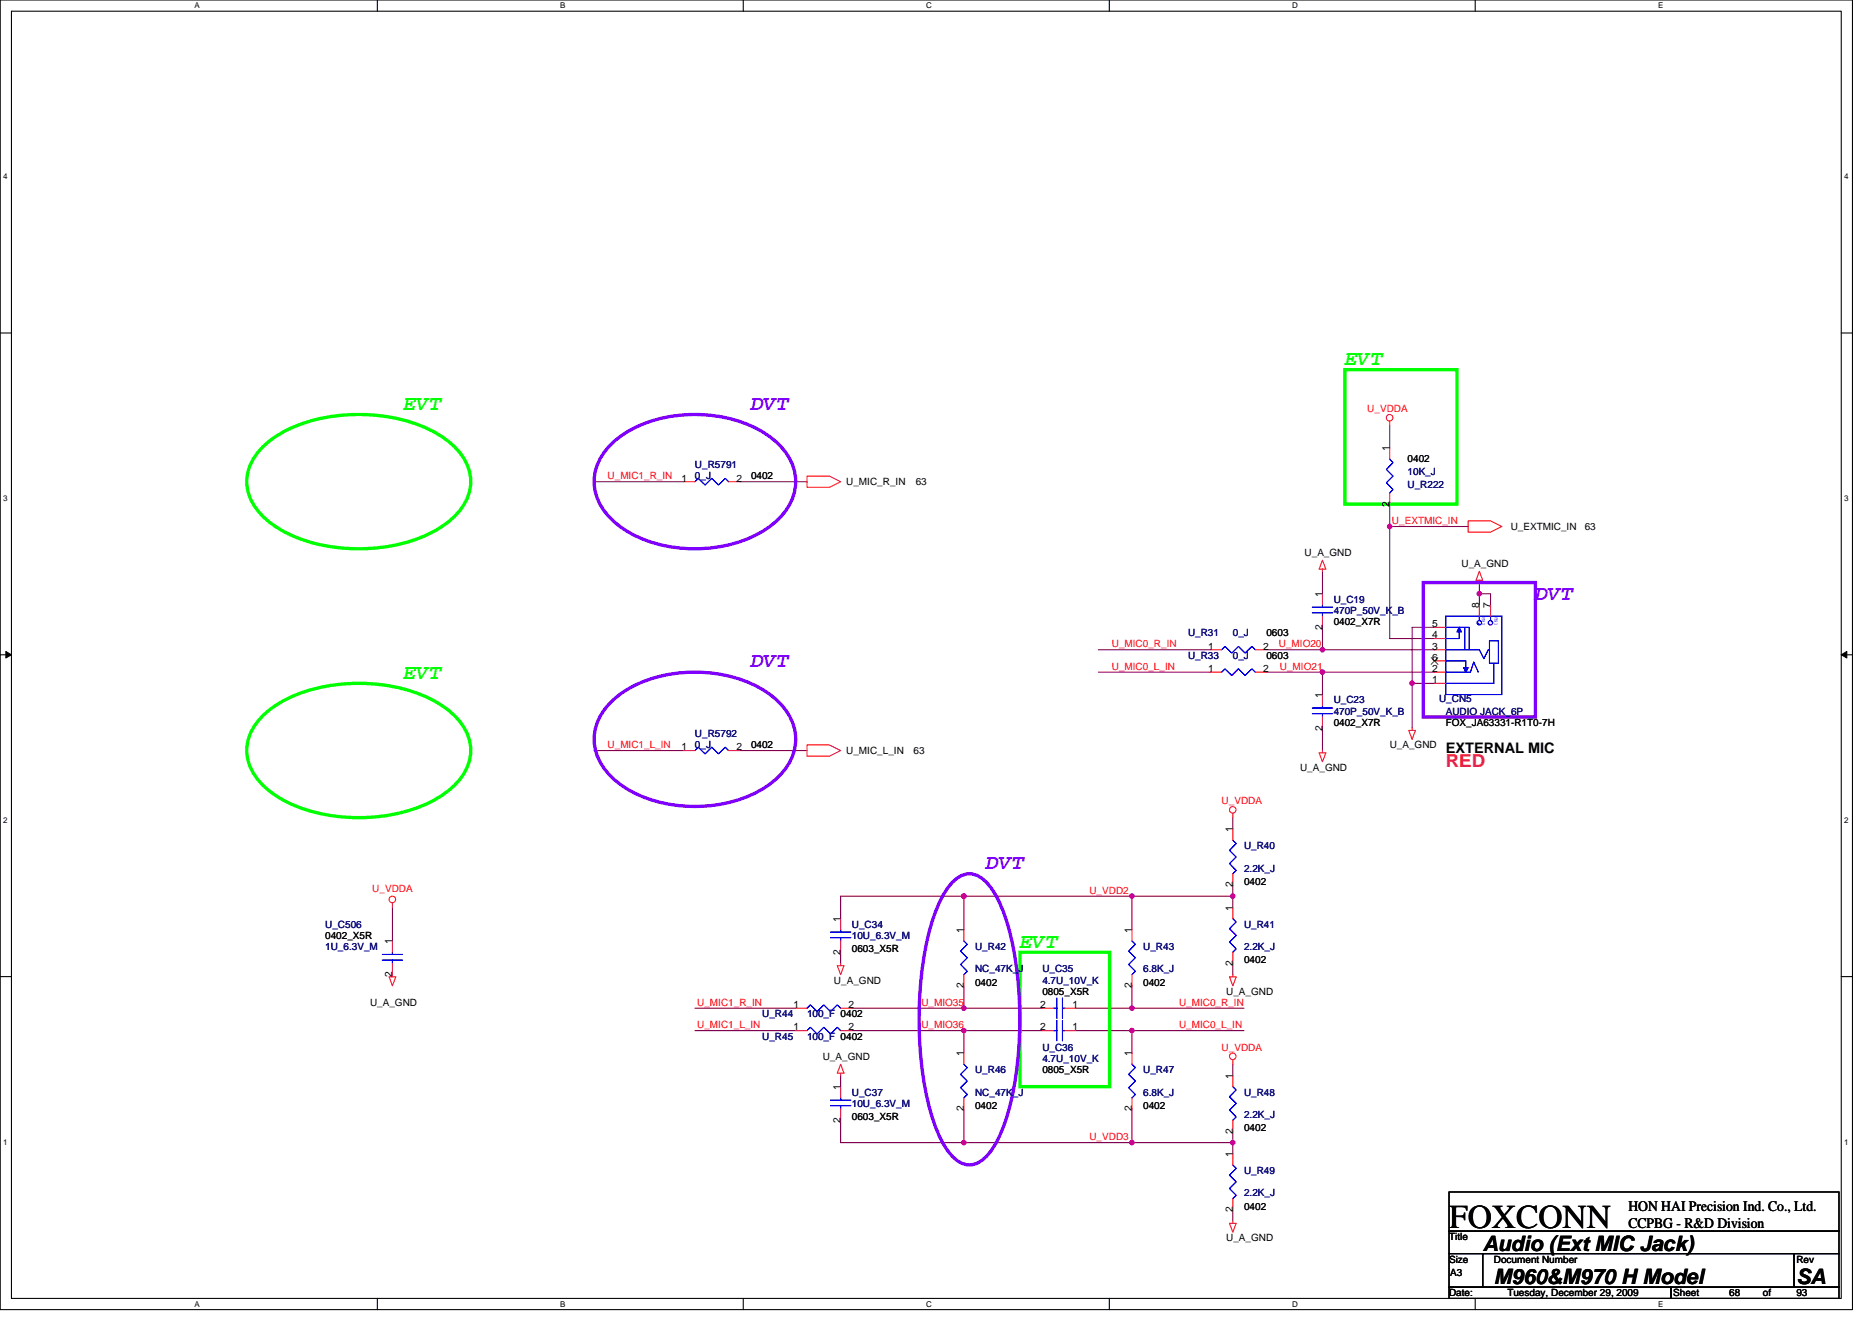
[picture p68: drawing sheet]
<svg xmlns="http://www.w3.org/2000/svg" width="297mm" height="210mm" viewBox="0 0 297 210" stroke-linecap="round" stroke-linejoin="round" font-family="sans-serif">
<defs><g id="words">
<text font-size="5.3" x="229.9" y="194.8">FOXCONN</text>
<g font-size="3.4" fill="#0f0">
<text x="213.4" y="57.9">EVT</text>
<text x="64" y="65">EVT</text>
<text x="64" y="107.7">EVT</text>
<text x="161.8" y="150.4">EVT</text>
</g>
<g font-size="3.4" fill="#8000ff">
<text x="119.2" y="65">DVT</text>
<text x="243.6" y="95.3">DVT</text>
<text x="119.2" y="105.9">DVT</text>
<text x="156.5" y="137.9">DVT</text>
</g>
<g font-size="3.4">
<text x="235.3" y="198.5">Audio (Ext MIC Jack)</text>
<text x="237" y="203.9">M960&amp;M970 H Model</text>
<text x="285" y="203.9">SA</text>
</g>
<text font-size="2.8" fill="#f00" x="229.4" y="121.8">RED</text>
<g font-size="2.3">
<text x="229.4" y="119.5">EXTERNAL MIC</text>
<text x="258.4" y="192.1">HON HAI Precision Ind. Co., Ltd.</text>
<text x="258.4" y="194.8">CCPBG - R&amp;D Division</text>
</g>
<g font-size="1.6" fill="#f00">
<text x="217" y="65.4">U_VDDA</text>
<text x="96.4" y="76.1">U_MIC1_R_IN</text>
<text x="220.9" y="83.2">U_EXTMIC_IN</text>
<text x="176.4" y="102.8">U_MIC0_R_IN</text>
<text x="176.4" y="106.3">U_MIC0_L_IN</text>
<text x="202.9" y="102.8">U_MIO20</text>
<text x="203.1" y="106.3">U_MIO21</text>
<text x="96.4" y="118.8">U_MIC1_L_IN</text>
<text x="193.8" y="127.7">U_VDDA</text>
<text x="59.1" y="141.5">U_VDDA</text>
<text x="172.9" y="141.9">U_VDD2</text>
<text x="110.6" y="159.7">U_MIC1_R_IN</text>
<text x="146.2" y="159.7">U_MIO35</text>
<text x="187.1" y="159.7">U_MIC0_R_IN</text>
<text x="110.6" y="163.2">U_MIC1_L_IN</text>
<text x="146.2" y="163.2">U_MIO36</text>
<text x="187.1" y="163.2">U_MIC0_L_IN</text>
<text x="193.8" y="166.8">U_VDDA</text>
<text x="172.9" y="181">U_VDD3</text>
</g>
<g font-size="1.6">
<text x="220.5" y="71.6" transform="rotate(-90 220.5 71.6)">1</text>
<text x="108.1" y="76.4">1</text>
<text x="116.9" y="76.4">2</text>
<text x="119.2" y="76.1">0402</text>
<text x="134.3" y="77">U_MIC_R_IN</text>
<text x="145.3" y="77">63</text>
<text x="223.3" y="73.3">0402</text>
<text x="220.5" y="80.4" transform="rotate(-90 220.5 80.4)">2</text>
<text x="207" y="88.2">U_A_GND</text>
<text x="231.9" y="90">U_A_GND</text>
<text x="239.7" y="84.1">U_EXTMIC_IN</text>
<text x="251.5" y="84.1">63</text>
<text x="209.8" y="94.8" transform="rotate(-90 209.8 94.8)">1</text>
<text x="201" y="101">0603</text>
<text x="209.8" y="99.9" transform="rotate(-90 209.8 99.9)">2</text>
<text x="211.6" y="99.2">0402_X7R</text>
<text x="227.3" y="101.3">4</text>
<text x="227.3" y="99.5">5</text>
<text x="234.7" y="96.5" transform="rotate(-90 234.7 96.5)">8</text>
<text x="236.5" y="96.5" transform="rotate(-90 236.5 96.5)">7</text>
<text x="191.7" y="106.7">1</text>
<text x="191.7" y="103.1">1</text>
<text x="200.4" y="106.7">2</text>
<text x="200.4" y="103.1">2</text>
<text x="201" y="104.5">0603</text>
<text x="227.3" y="106.7">2</text>
<text x="227.3" y="104.9">6</text>
<text x="227.3" y="103.1">3</text>
<text x="209.8" y="110.8" transform="rotate(-90 209.8 110.8)">1</text>
<text x="227.3" y="108.4">1</text>
<text x="108.1" y="119.1">1</text>
<text x="116.9" y="119.1">2</text>
<text x="119.2" y="118.8">0402</text>
<text x="134.3" y="119.7">U_MIC_L_IN</text>
<text x="144.9" y="119.7">63</text>
<text x="209.8" y="116" transform="rotate(-90 209.8 116)">2</text>
<text x="211.6" y="115.2">0402_X7R</text>
<text x="220.5" y="118.8">U_A_GND</text>
<text x="229.4" y="115.2">FOX_JA63331-R1T0-7H</text>
<text x="206.3" y="122.3">U_A_GND</text>
<text x="195.6" y="132.1" transform="rotate(-90 195.6 132.1)">1</text>
<text x="195.6" y="140.8" transform="rotate(-90 195.6 140.8)">2</text>
<text x="197.4" y="140.5">0402</text>
<text x="51.6" y="149">0402_X5R</text>
<text x="62.2" y="149.9" transform="rotate(-90 62.2 149.9)">1</text>
<text x="133.4" y="146.3" transform="rotate(-90 133.4 146.3)">1</text>
<text x="152.9" y="148.1" transform="rotate(-90 152.9 148.1)">1</text>
<text x="179.6" y="148.1" transform="rotate(-90 179.6 148.1)">1</text>
<text x="195.6" y="144.5" transform="rotate(-90 195.6 144.5)">1</text>
<text x="62.2" y="155.1" transform="rotate(-90 62.2 155.1)">2</text>
<text x="133.4" y="151.5" transform="rotate(-90 133.4 151.5)">2</text>
<text x="135.2" y="151.1">0603_X5R</text>
<text x="195.6" y="153.3" transform="rotate(-90 195.6 153.3)">2</text>
<text x="197.4" y="152.9">0402</text>
<text x="58.7" y="159.7">U_A_GND</text>
<text x="125.9" y="160">1</text>
<text x="132.3" y="156.1">U_A_GND</text>
<text x="134.6" y="160">2</text>
<text x="152.9" y="156.8" transform="rotate(-90 152.9 156.8)">2</text>
<text x="154.7" y="156.5">0402</text>
<text x="165" y="160">2</text>
<text x="165.4" y="157.9">0805_X5R</text>
<text x="170.2" y="160">1</text>
<text x="179.6" y="156.8" transform="rotate(-90 179.6 156.8)">2</text>
<text x="181.4" y="156.5">0402</text>
<text x="194.6" y="157.9">U_A_GND</text>
<text x="125.9" y="163.6">1</text>
<text x="134.6" y="163.6">2</text>
<text x="152.9" y="167.7" transform="rotate(-90 152.9 167.7)">1</text>
<text x="165" y="163.6">2</text>
<text x="170.2" y="163.6">1</text>
<text x="179.6" y="167.7" transform="rotate(-90 179.6 167.7)">1</text>
<text x="130.6" y="168.2">U_A_GND</text>
<text x="133.4" y="173" transform="rotate(-90 133.4 173)">1</text>
<text x="165.4" y="170.3">0805_X5R</text>
<text x="195.6" y="171.2" transform="rotate(-90 195.6 171.2)">1</text>
<text x="133.4" y="178.2" transform="rotate(-90 133.4 178.2)">2</text>
<text x="135.2" y="177.8">0603_X5R</text>
<text x="152.9" y="176.4" transform="rotate(-90 152.9 176.4)">2</text>
<text x="154.7" y="176">0402</text>
<text x="179.6" y="176.4" transform="rotate(-90 179.6 176.4)">2</text>
<text x="181.4" y="176">0402</text>
<text x="195.6" y="180" transform="rotate(-90 195.6 180)">2</text>
<text x="197.4" y="179.6">0402</text>
<text x="195.6" y="183.7" transform="rotate(-90 195.6 183.7)">1</text>
<text x="194.6" y="197">U_A_GND</text>
<text x="195.6" y="192.4" transform="rotate(-90 195.6 192.4)">2</text>
<text x="197.4" y="192">0402</text>
<text x="229.9" y="196.8">Title</text>
<text x="229.9" y="200.4">Size</text>
<text x="230.1" y="202.5">A3</text>
<text x="237" y="200.4">Document Number</text>
<text x="285" y="200.4">Rev</text>
<text x="229.9" y="205.7">Date:</text>
<text x="239.2" y="205.7">Tuesday, December 29, 2009</text>
<text x="265.5" y="205.7">Sheet</text>
<text x="274.4" y="205.7">68</text>
<text x="279.7" y="205.7">of</text>
<text x="285" y="205.7">93</text>
</g>
<g font-size="1.6" fill="#000080">
<text x="110.3" y="74.3">U_R5791</text>
<text x="110.3" y="76.1">0_J</text>
<text x="223.3" y="77.5">U_R222</text>
<text x="223.3" y="75.4">10K_J</text>
<text x="211.6" y="95.7">U_C19</text>
<text x="188.5" y="101">U_R31</text>
<text x="195.6" y="101">0_J</text>
<text x="211.6" y="97.4">470P_50V_K_B</text>
<text x="188.5" y="104.5">U_R33</text>
<text x="195.6" y="104.5">0_J</text>
<text x="211.6" y="111.7">U_C23</text>
<text x="211.6" y="113.4">470P_50V_K_B</text>
<text x="228.3" y="111.5">U_CN5</text>
<text x="229.4" y="113.4">AUDIO JACK_6P</text>
<text x="110.3" y="117">U_R5792</text>
<text x="110.3" y="118.8">0_J</text>
<text x="197.4" y="134.8">U_R40</text>
<text x="197.4" y="138.3">2.2K_J</text>
<text x="51.6" y="147.2">U_C506</text>
<text x="135.2" y="147.2">U_C34</text>
<text x="135.2" y="149">10U_6.3V_M</text>
<text x="197.4" y="147.2">U_R41</text>
<text x="51.6" y="150.8">1U_6.3V_M</text>
<text x="154.7" y="150.8">U_R42</text>
<text x="154.7" y="154.3">NC_47K_J</text>
<text x="165.4" y="154.3">U_C35</text>
<text x="181.4" y="150.8">U_R43</text>
<text x="181.4" y="154.3">6.8K_J</text>
<text x="197.4" y="150.8">2.2K_J</text>
<text x="120.9" y="161.4">U_R44</text>
<text x="128.1" y="161.4">100_F 0402</text>
<text x="165.4" y="156.1">4.7U_10V_K</text>
<text x="120.9" y="165">U_R45</text>
<text x="128.1" y="165">100_F 0402</text>
<text x="165.4" y="166.8">U_C36</text>
<text x="135.2" y="173.9">U_C37</text>
<text x="154.7" y="170.3">U_R46</text>
<text x="154.7" y="173.9">NC_47K_J</text>
<text x="165.4" y="168.6">4.7U_10V_K</text>
<text x="181.4" y="170.3">U_R47</text>
<text x="181.4" y="173.9">6.8K_J</text>
<text x="197.4" y="173.9">U_R48</text>
<text x="135.2" y="175.7">10U_6.3V_M</text>
<text x="197.4" y="177.4">2.2K_J</text>
<text x="197.4" y="186.3">U_R49</text>
<text x="197.4" y="189.9">2.2K_J</text>
</g>
<g font-size="1.3">
<text x="30.8" y="1.3">A</text>
<text x="88.9" y="1.3">B</text>
<text x="147" y="1.3">C</text>
<text x="205" y="1.3">D</text>
<text x="263.1" y="1.3">E</text>
<text x=".5" y="28.4">4</text>
<text x="292.6" y="28.4">4</text>
<text x=".5" y="79.5">3</text>
<text x="292.6" y="79.5">3</text>
<text x=".5" y="130.6">2</text>
<text x="292.6" y="130.6">2</text>
<text x=".5" y="181.7">1</text>
<text x="292.6" y="181.7">1</text>
<text x="30.8" y="207.4">A</text>
<text x="88.9" y="207.4">B</text>
<text x="147" y="207.4">C</text>
<text x="205" y="207.4">D</text>
<text x="263.1" y="207.4">E</text>
</g>
<g font-size=".7" fill="#00f">
<text x="235.2" y="97.8" transform="rotate(90 235.2 97.8)">PTH2</text>
<text x="237.2" y="97.8" transform="rotate(90 237.2 97.8)">PTH1</text>
</g>
</g></defs>
<path d="M0 0h293.9v207.9h-293.9zM1.8 1.8h290.4v204.3h-290.4z" fill="none" stroke="#000" stroke-width=".17"/>
<g fill="#fff">
<path d="M30.8 .2h.9v1.4h-.9z"/>
<path d="M30.8 206.3h.9v1.4h-.9z"/>
</g>
<path d="M59.9 0v1.8M59.9 206.1v1.8" fill="none" stroke="#000" stroke-width=".17"/>
<g fill="#fff">
<path d="M88.9 .2h.8v1.4h-.8z"/>
<path d="M88.9 206.3h.8v1.4h-.8z"/>
</g>
<path d="M117.9 0v1.8M117.9 206.1v1.8" fill="none" stroke="#000" stroke-width=".17"/>
<g fill="#fff">
<path d="M147 .2h.9v1.4h-.9z"/>
<path d="M147 206.3h.9v1.4h-.9z"/>
</g>
<path d="M176 0v1.8M176 206.1v1.8" fill="none" stroke="#000" stroke-width=".17"/>
<g fill="#fff">
<path d="M205 .2h.9v1.4h-.9z"/>
<path d="M205 206.3h.9v1.4h-.9z"/>
</g>
<path d="M234.1 0v1.8M234.1 206.1v1.8" fill="none" stroke="#000" stroke-width=".17"/>
<g fill="#fff">
<path d="M263.1 .2h.8v1.4h-.8z"/>
<path d="M263.1 206.3h.8v1.4h-.8z"/>
<path d="M.5 27.3h.7v1.4h-.7z"/>
<path d="M292.6 27.3h.7v1.4h-.7z"/>
<path d="M.5 78.4h.7v1.4h-.7z"/>
<path d="M292.6 78.4h.7v1.4h-.7z"/>
</g>
<path d="M0 52.9h1.8M292.2 52.9h1.7" fill="none" stroke="#000" stroke-width=".17"/>
<g fill="#fff">
<path d="M.5 129.5h.7v1.4h-.7z"/>
<path d="M292.6 129.5h.7v1.4h-.7z"/>
</g>
<path d="M0 103.9h1.8M292.2 103.9h1.7" fill="none" stroke="#000" stroke-width=".17"/>
<path d="M.9 103.4l.9 .5-.9 .5zM292.2 103.9l.8-.5v1z" fill="#000" stroke="#000" stroke-width=".16"/>
<g fill="#fff">
<path d="M.5 180.5h.7v1.4h-.7z"/>
<path d="M292.6 180.5h.7v1.4h-.7z"/>
</g>
<path d="M0 155h1.8M292.2 155h1.7M229.9 189.2h61.9v6.2h-61.9zM229.9 195.4h61.9v3.6h-61.9zM229.9 199h5.4v5.3h-5.4zM235.3 199h49.4v5.3h-49.4zM284.7 199h7.1v5.3h-7.1zM229.9 204.3h35.2v1.8h-35.2zM265.1 204.3h26.7v1.8h-26.7z" fill="none" stroke="#000" stroke-width=".17"/>
<g fill="none" stroke="#800040" stroke-width=".17">
<path d="M94.3 76.5h14.2M117.4 76.5h10.7M220.5 67.6v3.5M209.8 90.7v3.5M209.8 99.6v3.5M220.5 83.6v17.7h7.1M220.5 83.6h12.5M220.5 80v3.6M227.6 99.6h-3.5v8.9M234.7 94.2v1.8M234.7 92.5v1.7h1.8v1.8M94.3 119.1h14.2"/>
<path d="M117.4 119.1h10.7M174.3 103.1h17.8M174.3 106.7h17.8M201 103.1h8.8M201 106.7h8.8v3.5M209.8 115.6v3.5M209.8 106.7h17.8M209.8 103.1h17.8M224.1 108.5v7.1M224.1 108.5h3.5M195.6 129.8v1.8M62.3 144v5.4"/>
<path d="M133.4 151.1v1.8M152.9 142.2h-19.5v3.6M152.9 156.5v3.5M152.9 142.2v5.4M152.9 142.2h26.7M179.6 142.2h16M179.6 156.5v3.5M179.6 142.2v5.4M195.6 140.5v1.7M195.6 152.9v1.8M195.6 142.2v1.8M110.3 160h16"/>
<path d="M110.3 163.6h16M133.4 177.8v3.6h19.5M133.4 170.7v1.8M135.2 160h17.7M135.2 163.6h17.7M152.9 160h12.5M152.9 163.6h12.5M152.9 163.6v3.5M152.9 176v5.4M170.7 160h8.9M170.7 163.6h8.9v3.5M179.6 176v5.4"/>
<path d="M179.6 160h17.8M179.6 163.6h17.8M195.6 168.9v1.8M195.6 179.6v1.8M152.9 181.4h26.7M179.6 181.4h16M195.6 192v1.8M195.6 181.4v1.7"/>
</g>
<g fill="#f0f" stroke="#f0f" stroke-width=".17">
<circle cx="195.6" cy="181.3" r=".35"/>
<circle cx="152.9" cy="142.2" r=".35"/>
<circle cx="179.6" cy="142.2" r=".35"/>
<circle cx="179.6" cy="160" r=".35"/>
<circle cx="152.9" cy="181.3" r=".35"/>
<circle cx="179.6" cy="181.3" r=".35"/>
<circle cx="179.6" cy="163.6" r=".35"/>
<circle cx="152.9" cy="160" r=".35"/>
<circle cx="152.9" cy="163.6" r=".35"/>
<circle cx="195.6" cy="142.2" r=".35"/>
<circle cx="220.5" cy="83.6" r=".35"/>
<circle cx="209.8" cy="106.7" r=".35"/>
<circle cx="209.8" cy="103.1" r=".35"/>
<circle cx="224.1" cy="108.4" r=".35"/>
<circle cx="234.7" cy="94.2" r=".35"/>
</g>
<g fill="none" stroke="#f00" stroke-width=".17">
<path d="M108.5 76.5h1.8M115.6 76.5h1.8M128.1 75.6h3.5l1.8 .9-1.8 .8h-3.5zM220.5 66.8v.8M209.8 88.9l.6 1.4h-1.1zM209.8 90.3v.4M233 82.7h3.5l1.8 .9-1.8 .9h-3.5zM234.7 90.7l.6 1.4h-1.1zM234.7 92.1v.4M128.1 118.2h3.5l1.8 .9-1.8 .9h-3.5zM192.1 106.7h1.7M199.2 106.7h1.8"/>
<path d="M209.3 119.5h1.1l-.6 1.4zM209.8 119.1v.4M223.5 115.9h1.1l-.5 1.4zM224.1 115.6v.3M195.6 129.1v.7M195.6 131.6v1.7M195.6 138.7v1.8M61.7 155h1.1l-.5 1.5zM62.3 143.3v.7M62.3 154.7v.3M132.9 153.3h1l-.5 1.4zM133.4 152.9v.4"/>
<path d="M152.9 147.6v1.8M152.9 154.7v1.8M195.1 155h1l-.5 1.5zM195.6 154.7v.3M126.3 160h1.8M133.4 168.9l.5 1.4h-1zM133.4 170.3v.4M133.4 160h1.8M165.4 160h1.8M168.9 160h1.8M195.6 168.2v.7M195.1 194.2h1l-.5 1.4z"/>
<path d="M195.6 193.8v.4M195.6 183.1v1.8M195.6 190.2v1.8"/>
<circle cx="220.5" cy="66.3" r=".52"/>
<circle cx="195.6" cy="128.5" r=".52"/>
<circle cx="62.3" cy="142.8" r=".52"/>
<circle cx="195.6" cy="167.7" r=".52"/>
</g>
<path d="M213.4 58.7h17.8v21.3h-17.8zM41.6 71.1a19.8 19.8 0 0 1 11.5-5.1 25.8 25.8 0 0 1 17 3.3 9.5 9.5 0 0 1 4.5 6 7.4 7.4 0 0 1-2.3 6.5 19.9 19.9 0 0 1-11.6 5.1 25.7 25.7 0 0 1-17-3.3 9.5 9.5 0 0 1-4.4-6 7.4 7.4 0 0 1 2.3-6.5zM41.6 113.7a19.8 19.8 0 0 1 11.5-5 25.8 25.8 0 0 1 17 3.3 9.5 9.5 0 0 1 4.5 5.9 7.4 7.4 0 0 1-2.3 6.6 19.9 19.9 0 0 1-11.6 5 25.7 25.7 0 0 1-17-3.3 9.5 9.5 0 0 1-4.4-5.9 7.4 7.4 0 0 1 2.3-6.6zM161.8 151.1h14.3v21.4h-14.3z" fill="none" stroke="#0f0" stroke-width=".53"/>
<path d="M97.4 70.1a20 20 0 0 1 14.6-4.3 18.8 18.8 0 0 1 11.2 4.3 7.9 7.9 0 0 1 2.2 9.7 13.8 13.8 0 0 1-8.5 6.4 22.5 22.5 0 0 1-17.4-1.9 10.3 10.3 0 0 1-5.1-6.7 8.1 8.1 0 0 1 3-7.5zM225.8 92.5h17.8v21.3h-17.8zM97.4 111a20 20 0 0 1 14.6-4.3 18.8 18.8 0 0 1 11.2 4.3 7.9 7.9 0 0 1 2.2 9.7 13.8 13.8 0 0 1-8.5 6.3 22.5 22.5 0 0 1-17.4-1.8 10.3 10.3 0 0 1-5.1-6.7 8.1 8.1 0 0 1 3-7.5zM151.4 139.7a3.2 3.2 0 0 1 4.8 0 16.1 16.1 0 0 1 3.8 7.4 60.1 60.1 0 0 1 0 29.4 16.1 16.1 0 0 1-3.8 7.4 3.2 3.2 0 0 1-4.8 0 16.1 16.1 0 0 1-3.7-7.4 60.1 60.1 0 0 1 0-29.4 16.1 16.1 0 0 1 3.7-7.4z" fill="none" stroke="#8000ff" stroke-width=".53"/>
<g fill="none" stroke="#00f" stroke-width=".17">
<path d="M110.3 76.5l.5-.6 1.1 1.1 1-1.1 1.1 1.1 1.1-1.1 .5 .6M229.4 99.6h3.7v3.5M231.5 99.6l-.3 .7h.7l-.4-.7v1.7h-2.1M232.4 99.6v3.5M193.8 106.7l.6-.5 1 1 1.1-1 1.1 1 1-1 .6 .5M229.4 104.9h3.2v1.8M229.4 106.7h3.9l.5-1.6 .8 1.6M229.4 103.1h5.3l.8 1.4 .7-1.4M232.2 106h.8l-.4 .7zM236.3 101.7h1.5v3.6h-1.5zM237 105.3v3.2h-7.6M195.6 133.3l.5 .6-1 1.1 1 1-1 1.1 1 1.1-.5 .5"/>
<path d="M152.9 149.4l.6 .5-1.1 1.1 1.1 1-1.1 1.1 1.1 1.1-.6 .5M167.7 158.4v3.2M168.6 158.4v3.2M128.1 160l.5-.5 1.1 1 1-1 1.1 1 1.1-1 .5 .5M167.2 160h.5M168.6 160h.3M195.6 184.9l.5 .5-1 1.1 1 1.1-1 1 1 1.1-.5 .5"/>
</g>
<circle cx="236.5" cy="98.8" r=".35" fill="#fff"/>
<circle cx="236.5" cy="98.8" r=".35" fill="#00f" stroke="#00f" stroke-width=".17"/>
<circle cx="234.7" cy="98.8" r=".35" fill="#fff"/>
<circle cx="234.7" cy="98.8" r=".35" fill="#00f" stroke="#00f" stroke-width=".17"/>
<path d="M229.4 99.6h3.7v3.5M229.4 97.8h8.9v12.4h-8.9zM231.5 99.6l-.3 .7h.7l-.4-.7v1.7h-2.1M232.4 99.6v3.5M234.7 97.8v.7M236.5 97.8v.7M229.4 104.9h3.2v1.8M229.4 106.7h3.9l.5-1.6 .8 1.6M229.4 103.1h5.3l.8 1.4 .7-1.4M232.2 106h.8l-.4 .7zM236.3 101.7h1.5v3.6h-1.5zM237 105.3v3.2h-7.6" fill="none" stroke="#00f" stroke-width=".17"/>
<circle cx="236.5" cy="98.8" r=".35" fill="#fff"/>
<circle cx="236.5" cy="98.8" r=".35" fill="#00f" stroke="#00f" stroke-width=".17"/>
<circle cx="234.7" cy="98.8" r=".35" fill="#fff"/>
<circle cx="234.7" cy="98.8" r=".35" fill="#00f" stroke="#00f" stroke-width=".17"/>
<g fill="none" stroke="#00f" stroke-width=".17">
<path d="M220.5 72.9l.5 .5-1 1.1 1 1.1-1 1 1 1.1-.5 .5M208.2 97.3h3.3M208.2 96.4h3.3M209.8 96v.4M209.8 97.3v.5M229.4 97.8h8.9v12.4h-8.9zM234.7 97.8v.7M236.5 97.8v.7M110.3 119.1l.5-.5 1.1 1.1 1-1.1 1.1 1.1 1.1-1.1 .5 .5M193.8 103.1l.6-.5 1 1.1 1.1-1.1 1.1 1.1 1-1.1 .6 .5M208.2 113.3h3.3M208.2 112.4h3.3"/>
<path d="M209.8 112v.4M209.8 113.3v.5M60.7 152.4h3.2M60.7 151.5h3.2M62.3 151.1v.4M62.3 152.4v.5M131.8 148.8h3.2M131.8 147.9h3.2M133.4 147.6v.3M133.4 148.8v.6M179.6 149.4l.5 .5-1 1.1 1 1-1 1.1 1 1.1-.5 .5M195.6 145.8l.5 .5-1 1.1 1 1.1-1 1 1 1.1-.5 .5"/>
<path d="M128.1 163.6l.5-.6 1.1 1.1 1-1.1 1.1 1.1 1.1-1.1 .5 .6M131.8 175.5h3.2M131.8 174.6h3.2M133.4 174.2v.4M133.4 175.5v.5M152.9 168.9l.6 .5-1.1 1.1 1.1 1.1-1.1 1 1.1 1.1-.6 .5M167.2 163.6h.5M167.7 162v3.2M168.6 162v3.2M168.6 163.6h.3M179.6 168.9l.5 .5-1 1.1 1 1.1-1 1 1 1.1-.5 .5M195.6 172.5l.5 .5-1 1.1 1 1-1 1.1 1 1.1-.5 .5"/>
</g>
<g fill="none" stroke="#f00" stroke-width=".17">
<path d="M220.5 71.1v1.8M220.5 78.2v1.8M209.8 94.2v1.8M209.8 97.8v1.8M227.6 99.6h1.8M234.7 96v1.8M236.5 96v1.8M108.5 119.1h1.8M115.6 119.1h1.8M192.1 103.1h1.7M199.2 103.1h1.8M209.8 110.2v1.8"/>
<path d="M209.8 113.8v1.8M227.6 108.5h1.8M227.6 106.7h1.8M227.6 104.9h1.8M227.6 103.1h1.8M227.6 101.3h1.8M62.3 149.4v1.7M62.3 152.9v1.8M133.4 145.8v1.8M133.4 149.4v1.7M179.6 147.6v1.8M179.6 154.7v1.8"/>
<path d="M195.6 144v1.8M195.6 151.1v1.8M126.3 163.6h1.8M133.4 172.5v1.7M133.4 176v1.8M133.4 163.6h1.8M152.9 167.1v1.8M152.9 174.2v1.8M165.4 163.6h1.8M168.9 163.6h1.8M179.6 167.1v1.8M179.6 174.2v1.8"/>
<path d="M195.6 170.7v1.8M195.6 177.8v1.8"/>
</g>
<path d="M227.1 104.4l1.1 1.1M228.2 104.4l-1.1 1.1" fill="none" stroke="#804000" stroke-width=".16"/>
<g fill="#f0f" stroke="#f0f" stroke-width=".17">
<circle cx="195.6" cy="181.3" r=".35"/>
<circle cx="152.9" cy="142.2" r=".35"/>
<circle cx="179.6" cy="142.2" r=".35"/>
<circle cx="179.6" cy="160" r=".35"/>
<circle cx="152.9" cy="181.3" r=".35"/>
<circle cx="179.6" cy="181.3" r=".35"/>
<circle cx="179.6" cy="163.6" r=".35"/>
<circle cx="152.9" cy="160" r=".35"/>
<circle cx="152.9" cy="163.6" r=".35"/>
<circle cx="195.6" cy="142.2" r=".35"/>
<circle cx="220.5" cy="83.6" r=".35"/>
<circle cx="209.8" cy="106.7" r=".35"/>
<circle cx="209.8" cy="103.1" r=".35"/>
<circle cx="224.1" cy="108.4" r=".35"/>
<circle cx="234.7" cy="94.2" r=".35"/>
</g>
<use href="#words"/>
</svg>
